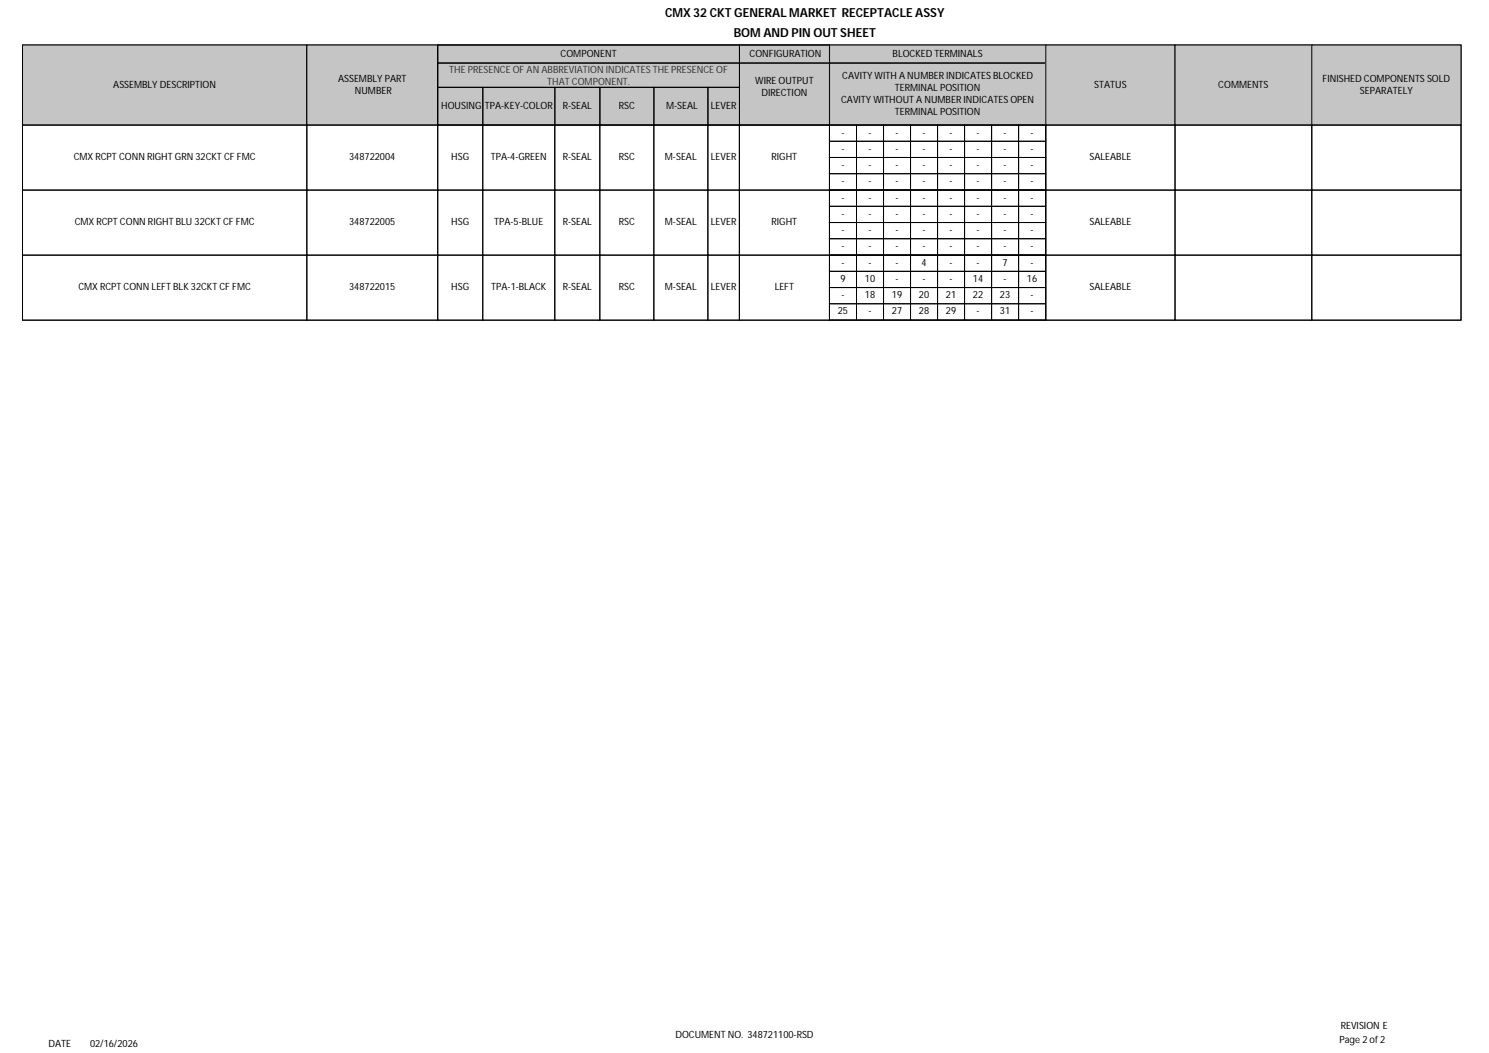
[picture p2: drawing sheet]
<svg xmlns="http://www.w3.org/2000/svg" width="420mm" height="297mm" viewBox="0 0 420 297" stroke-linecap="round" stroke-linejoin="round" font-family="sans-serif">
<defs><g id="words">
<g font-size="3.5">
<text x="187.6" y="4.7">CMX 32 CKT GENERAL MARKET RECEPTACLE ASSY</text>
<text x="207" y="10.4">BOM AND PIN OUT SHEET</text>
</g>
<g font-size="2.8">
<text x="158.1" y="15.9">COMPONENT</text>
<text x="211.4" y="15.9">CONFIGURATION</text>
<text x="251.8" y="15.9">BLOCKED TERMINALS</text>
<text x="95.4" y="23">ASSEMBLY PART</text>
<text x="213" y="23.8">WIRE OUTPUT</text>
<text x="237.6" y="22.2">CAVITY WITH A NUMBER INDICATES BLOCKED</text>
<text x="373.1" y="23">FINISHED COMPONENTS SOLD</text>
<text x="31.9" y="24.7">ASSEMBLY DESCRIPTION</text>
<text x="100.1" y="26.4">NUMBER</text>
<text x="214.8" y="27.2">DIRECTION</text>
<text x="237.2" y="28.9">CAVITY WITHOUT A NUMBER INDICATES OPEN</text>
<text x="252.4" y="25.5">TERMINAL POSITION</text>
<text x="308.6" y="24.7">STATUS</text>
<text x="343.6" y="24.7">COMMENTS</text>
<text x="383.6" y="26.4">SEPARATELY</text>
<text x="124.5" y="30.7">HOUSING</text>
<text x="136.8" y="30.7">TPA-KEY-COLOR</text>
<text x="158.7" y="30.7">R-SEAL</text>
<text x="174.6" y="30.7">RSC</text>
<text x="187.9" y="30.7">M-SEAL</text>
<text x="200.5" y="30.7">LEVER</text>
<text x="252.4" y="32.3">TERMINAL POSITION</text>
<text x="237.4" y="38.3">-</text>
<text x="245" y="38.3">-</text>
<text x="252.6" y="38.3">-</text>
<text x="260.2" y="38.3">-</text>
<text x="267.8" y="38.3">-</text>
<text x="275.4" y="38.3">-</text>
<text x="283.1" y="38.3">-</text>
<text x="290.7" y="38.3">-</text>
<text x="20.8" y="45.2">CMX RCPT CONN RIGHT GRN 32CKT CF FMC</text>
<text x="98.5" y="45.2">348722004</text>
<text x="127.3" y="45.2">HSG</text>
<text x="138.4" y="45.2">TPA-4-GREEN</text>
<text x="158.7" y="45.2">R-SEAL</text>
<text x="174.5" y="45.2">RSC</text>
<text x="187.6" y="45.2">M-SEAL</text>
<text x="200.5" y="45.2">LEVER</text>
<text x="217.6" y="45.2">RIGHT</text>
<text x="237.3" y="42.8">-</text>
<text x="237.3" y="47.4">-</text>
<text x="245" y="42.8">-</text>
<text x="245" y="47.4">-</text>
<text x="252.6" y="42.8">-</text>
<text x="252.6" y="47.4">-</text>
<text x="260.2" y="42.8">-</text>
<text x="260.2" y="47.4">-</text>
<text x="267.8" y="42.8">-</text>
<text x="267.8" y="47.4">-</text>
<text x="275.4" y="42.8">-</text>
<text x="275.4" y="47.4">-</text>
<text x="283.1" y="42.8">-</text>
<text x="283.1" y="47.4">-</text>
<text x="290.7" y="42.8">-</text>
<text x="290.7" y="47.4">-</text>
<text x="307.3" y="45.2">SALEABLE</text>
<text x="237.3" y="52">-</text>
<text x="245" y="52">-</text>
<text x="252.6" y="52">-</text>
<text x="260.2" y="52">-</text>
<text x="267.8" y="52">-</text>
<text x="275.4" y="52">-</text>
<text x="283.1" y="52">-</text>
<text x="290.7" y="52">-</text>
<text x="237.4" y="56.6">-</text>
<text x="245" y="56.6">-</text>
<text x="252.6" y="56.6">-</text>
<text x="260.2" y="56.6">-</text>
<text x="267.8" y="56.6">-</text>
<text x="275.4" y="56.6">-</text>
<text x="283.1" y="56.6">-</text>
<text x="290.7" y="56.6">-</text>
<text x="21.1" y="63.5">CMX RCPT CONN RIGHT BLU 32CKT CF FMC</text>
<text x="98.5" y="63.5">348722005</text>
<text x="127.3" y="63.5">HSG</text>
<text x="139.4" y="63.5">TPA-5-BLUE</text>
<text x="158.7" y="63.5">R-SEAL</text>
<text x="174.5" y="63.5">RSC</text>
<text x="187.6" y="63.5">M-SEAL</text>
<text x="200.5" y="63.5">LEVER</text>
<text x="217.6" y="63.5">RIGHT</text>
<text x="237.3" y="61.2">-</text>
<text x="237.3" y="65.8">-</text>
<text x="245" y="61.2">-</text>
<text x="245" y="65.8">-</text>
<text x="252.6" y="61.2">-</text>
<text x="252.6" y="65.8">-</text>
<text x="260.2" y="61.2">-</text>
<text x="260.2" y="65.8">-</text>
<text x="267.8" y="61.2">-</text>
<text x="267.8" y="65.8">-</text>
<text x="275.4" y="61.2">-</text>
<text x="275.4" y="65.8">-</text>
<text x="283.1" y="61.2">-</text>
<text x="283.1" y="65.8">-</text>
<text x="290.7" y="61.2">-</text>
<text x="290.7" y="65.8">-</text>
<text x="307.3" y="63.5">SALEABLE</text>
<text x="237.3" y="70.3">-</text>
<text x="245" y="70.3">-</text>
<text x="252.6" y="70.3">-</text>
<text x="260.2" y="70.3">-</text>
<text x="267.8" y="70.3">-</text>
<text x="275.4" y="70.3">-</text>
<text x="283.1" y="70.3">-</text>
<text x="290.7" y="70.3">-</text>
<text x="237.4" y="75">-</text>
<text x="245" y="75">-</text>
<text x="252.6" y="75">-</text>
<text x="259.9" y="75">4</text>
<text x="267.8" y="75">-</text>
<text x="275.4" y="75">-</text>
<text x="282.8" y="75">7</text>
<text x="290.7" y="75">-</text>
<text x="22.1" y="81.8">CMX RCPT CONN LEFT BLK 32CKT CF FMC</text>
<text x="98.5" y="81.8">348722015</text>
<text x="127.3" y="81.8">HSG</text>
<text x="138.5" y="81.8">TPA-1-BLACK</text>
<text x="158.7" y="81.8">R-SEAL</text>
<text x="174.5" y="81.8">RSC</text>
<text x="187.6" y="81.8">M-SEAL</text>
<text x="200.5" y="81.8">LEVER</text>
<text x="218.5" y="81.8">LEFT</text>
<text x="237.1" y="79.5">9</text>
<text x="244" y="79.5">10</text>
<text x="252.6" y="79.5">-</text>
<text x="260.2" y="79.5">-</text>
<text x="267.8" y="79.5">-</text>
<text x="274.4" y="79.5">14</text>
<text x="283.1" y="79.5">-</text>
<text x="289.7" y="79.5">16</text>
<text x="307.3" y="81.8">SALEABLE</text>
<text x="236.3" y="88.7">25</text>
<text x="237.3" y="84.1">-</text>
<text x="244" y="84.1">18</text>
<text x="245" y="88.7">-</text>
<text x="251.6" y="88.7">27</text>
<text x="251.6" y="84.1">19</text>
<text x="259.2" y="88.7">28</text>
<text x="259.2" y="84.1">20</text>
<text x="266.8" y="88.7">29</text>
<text x="266.8" y="84.1">21</text>
<text x="274.4" y="84.1">22</text>
<text x="275.4" y="88.7">-</text>
<text x="282.1" y="88.7">31</text>
<text x="282.1" y="84.1">23</text>
<text x="290.7" y="88.7">-</text>
<text x="290.7" y="84.1">-</text>
<text x="190.5" y="292.8">DOCUMENT NO. 348721100-RSD</text>
<text x="378.2" y="290.3">REVISION E</text>
<text x="13.7" y="295.3">DATE</text>
<text x="25.4" y="295.3">02/16/2026</text>
<text x="377.8" y="294.2">Page 2 of 2</text>
</g>
<g font-size="2.8" fill="#333">
<text x="126.7" y="20.6">THE PRESENCE OF AN ABBREVIATION INDICATES THE PRESENCE OF</text>
<text x="154.4" y="24">THAT COMPONENT.</text>
</g>
</g></defs>
<path d="M6.3 12.7h405.8v77.6h-405.8z" fill="none" stroke="#000" stroke-width=".28"/>
<path d="M6.3 12.7h80.3v22.6h-80.3z" fill="#c9c6b8"/>
<path d="M6.3 12.7h80.3v22.6h-80.3z" fill="none" stroke="#000" stroke-width=".28"/>
<path d="M86.6 12.7h36.9v22.6h-36.9z" fill="#c9c6b8"/>
<path d="M86.6 12.7h36.9v22.6h-36.9z" fill="none" stroke="#000" stroke-width=".28"/>
<path d="M123.5 12.7h110.5v22.6h-110.5z" fill="#c9c6b8"/>
<path d="M123.5 12.7h110.5v22.6h-110.5zM123.5 12.7h85.1v5.1h-85.1zM123.5 17.8h85.1v6.8h-85.1zM208.6 12.7h25.4v5.1h-25.4zM208.6 17.8h25.4v17.5h-25.4zM123.5 24.6h12.7v10.7h-12.7zM136.2 24.6h20.3v10.7h-20.3zM156.5 24.6h12.7v10.7h-12.7zM169.2 24.6h15.2v10.7h-15.2zM184.4 24.6h15.3v10.7h-15.3zM199.7 24.6h8.9v10.7h-8.9z" fill="none" stroke="#000" stroke-width=".28"/>
<path d="M234 12.7h61v22.6h-61z" fill="#c9c6b8"/>
<path d="M234 17.8h61v17.5h-61zM234 12.7h61v5.1h-61z" fill="none" stroke="#000" stroke-width=".28"/>
<path d="M295 12.7h36.4v22.6h-36.4z" fill="#c9c6b8"/>
<path d="M295 12.7h36.4v22.6h-36.4z" fill="none" stroke="#000" stroke-width=".28"/>
<path d="M331.4 12.7h38.6v22.6h-38.6z" fill="#c9c6b8"/>
<path d="M331.4 12.7h38.6v22.6h-38.6z" fill="none" stroke="#000" stroke-width=".28"/>
<path d="M370 12.7h42.1v22.6h-42.1z" fill="#c9c6b8"/>
<g fill="none" stroke="#000" stroke-width=".28">
<path d="M370 12.7h42.1v22.6h-42.1zM6.3 35.3h80.3v18.3h-80.3zM86.6 35.3h36.9v18.3h-36.9zM123.5 35.3h12.7v18.3h-12.7zM136.2 35.3h20.3v18.3h-20.3zM156.5 35.3h12.7v18.3h-12.7zM169.2 35.3h15.2v18.3h-15.2zM184.4 35.3h15.3v18.3h-15.3zM199.7 35.3h8.9v18.3h-8.9zM208.6 35.3h25.4v18.3h-25.4zM234 35.3h61v18.3h-61zM234 39.8h7.6v4.6h-7.6z"/>
<path d="M234 35.3h7.6v4.5h-7.6zM241.6 35.3h7.6v4.5h-7.6zM241.6 39.8h7.6v4.6h-7.6zM249.2 35.3h7.6v4.5h-7.6zM249.2 39.8h7.6v4.6h-7.6zM256.8 35.3h7.7v4.5h-7.7zM256.8 39.8h7.7v4.6h-7.7zM264.5 35.3h7.6v4.5h-7.6zM264.5 39.8h7.6v4.6h-7.6zM272.1 35.3h7.6v4.5h-7.6zM272.1 39.8h7.6v4.6h-7.6zM279.7 35.3h7.6v4.5h-7.6z"/>
<path d="M279.7 39.8h7.6v4.6h-7.6zM287.3 35.3h7.6v4.5h-7.6zM287.3 39.8h7.6v4.6h-7.6zM295 35.3h36.4v18.3h-36.4zM331.4 35.3h38.6v18.3h-38.6zM370 35.3h42.1v18.3h-42.1zM6.3 53.6h80.3v18.4h-80.3zM86.6 53.6h36.9v18.4h-36.9zM123.5 53.6h12.7v18.4h-12.7zM136.2 53.6h20.3v18.4h-20.3zM156.5 53.6h12.7v18.4h-12.7zM169.2 53.6h15.2v18.4h-15.2z"/>
<path d="M184.4 53.6h15.3v18.4h-15.3zM199.7 53.6h8.9v18.4h-8.9zM208.6 53.6h25.4v18.4h-25.4zM234 53.6h61v18.4h-61zM234 44.4h7.6v4.6h-7.6zM234 49h7.6v4.6h-7.6zM234 58.2h7.6v4.6h-7.6zM234 53.6h7.6v4.6h-7.6zM241.6 49h7.6v4.6h-7.6zM241.6 44.4h7.6v4.6h-7.6zM241.6 53.6h7.6v4.6h-7.6zM241.6 58.2h7.6v4.6h-7.6z"/>
<path d="M249.2 49h7.6v4.6h-7.6zM249.2 44.4h7.6v4.6h-7.6zM249.2 53.6h7.6v4.6h-7.6zM249.2 58.2h7.6v4.6h-7.6zM256.8 49h7.7v4.6h-7.7zM256.8 44.4h7.7v4.6h-7.7zM256.8 53.6h7.7v4.6h-7.7zM256.8 58.2h7.7v4.6h-7.7zM264.5 49h7.6v4.6h-7.6zM264.5 44.4h7.6v4.6h-7.6zM264.5 53.6h7.6v4.6h-7.6zM264.5 58.2h7.6v4.6h-7.6z"/>
<path d="M272.1 49h7.6v4.6h-7.6zM272.1 44.4h7.6v4.6h-7.6zM272.1 53.6h7.6v4.6h-7.6zM272.1 58.2h7.6v4.6h-7.6zM279.7 49h7.6v4.6h-7.6zM279.7 44.4h7.6v4.6h-7.6zM279.7 53.6h7.6v4.6h-7.6zM279.7 58.2h7.6v4.6h-7.6zM287.3 49h7.6v4.6h-7.6zM287.3 44.4h7.6v4.6h-7.6zM287.3 53.6h7.6v4.6h-7.6zM287.3 58.2h7.6v4.6h-7.6z"/>
<path d="M295 53.6h36.4v18.4h-36.4zM331.4 53.6h38.6v18.4h-38.6zM370 53.6h42.1v18.4h-42.1zM6.3 72h80.3v18.3h-80.3zM86.6 72h36.9v18.3h-36.9zM123.5 72h12.7v18.3h-12.7zM136.2 72h20.3v18.3h-20.3zM156.5 72h12.7v18.3h-12.7zM169.2 72h15.2v18.3h-15.2zM184.4 72h15.3v18.3h-15.3zM199.7 72h8.9v18.3h-8.9zM208.6 72h25.4v18.3h-25.4z"/>
<path d="M234 72h61v18.3h-61zM234 62.8h7.6v4.5h-7.6zM234 67.3h7.6v4.6h-7.6zM234 76.5h7.6v4.6h-7.6zM234 72h7.6v4.5h-7.6zM241.6 67.3h7.6v4.6h-7.6zM241.6 62.8h7.6v4.5h-7.6zM241.6 72h7.6v4.5h-7.6zM241.6 76.5h7.6v4.6h-7.6zM249.2 67.3h7.6v4.6h-7.6zM249.2 62.8h7.6v4.5h-7.6zM249.2 72h7.6v4.5h-7.6z"/>
<path d="M249.2 76.5h7.6v4.6h-7.6zM256.8 67.3h7.7v4.6h-7.7zM256.8 62.8h7.7v4.5h-7.7zM256.8 72h7.7v4.5h-7.7zM256.8 76.5h7.7v4.6h-7.7zM264.5 67.3h7.6v4.6h-7.6zM264.5 62.8h7.6v4.5h-7.6zM264.5 72h7.6v4.5h-7.6zM264.5 76.5h7.6v4.6h-7.6zM272.1 67.3h7.6v4.6h-7.6zM272.1 62.8h7.6v4.5h-7.6zM272.1 72h7.6v4.5h-7.6z"/>
<path d="M272.1 76.5h7.6v4.6h-7.6zM279.7 67.3h7.6v4.6h-7.6zM279.7 62.8h7.6v4.5h-7.6zM279.7 72h7.6v4.5h-7.6zM279.7 76.5h7.6v4.6h-7.6zM287.3 67.3h7.6v4.6h-7.6zM287.3 62.8h7.6v4.5h-7.6zM287.3 72h7.6v4.5h-7.6zM287.3 76.5h7.6v4.6h-7.6zM295 72h36.4v18.3h-36.4zM331.4 72h38.6v18.3h-38.6zM370 72h42.1v18.3h-42.1z"/>
<path d="M234 81.1h7.6v4.6h-7.6zM234 85.7h7.6v4.5h-7.6zM241.6 85.7h7.6v4.5h-7.6zM241.6 81.1h7.6v4.6h-7.6zM249.2 85.7h7.6v4.5h-7.6zM249.2 81.1h7.6v4.6h-7.6zM256.8 85.7h7.7v4.5h-7.7zM256.8 81.1h7.7v4.6h-7.7zM264.5 85.7h7.6v4.5h-7.6zM264.5 81.1h7.6v4.6h-7.6zM272.1 85.7h7.6v4.5h-7.6zM272.1 81.1h7.6v4.6h-7.6z"/>
<path d="M279.7 85.7h7.6v4.5h-7.6zM279.7 81.1h7.6v4.6h-7.6zM287.3 85.7h7.6v4.5h-7.6zM287.3 81.1h7.6v4.6h-7.6z"/>
</g>
<use href="#words"/>
</svg>
